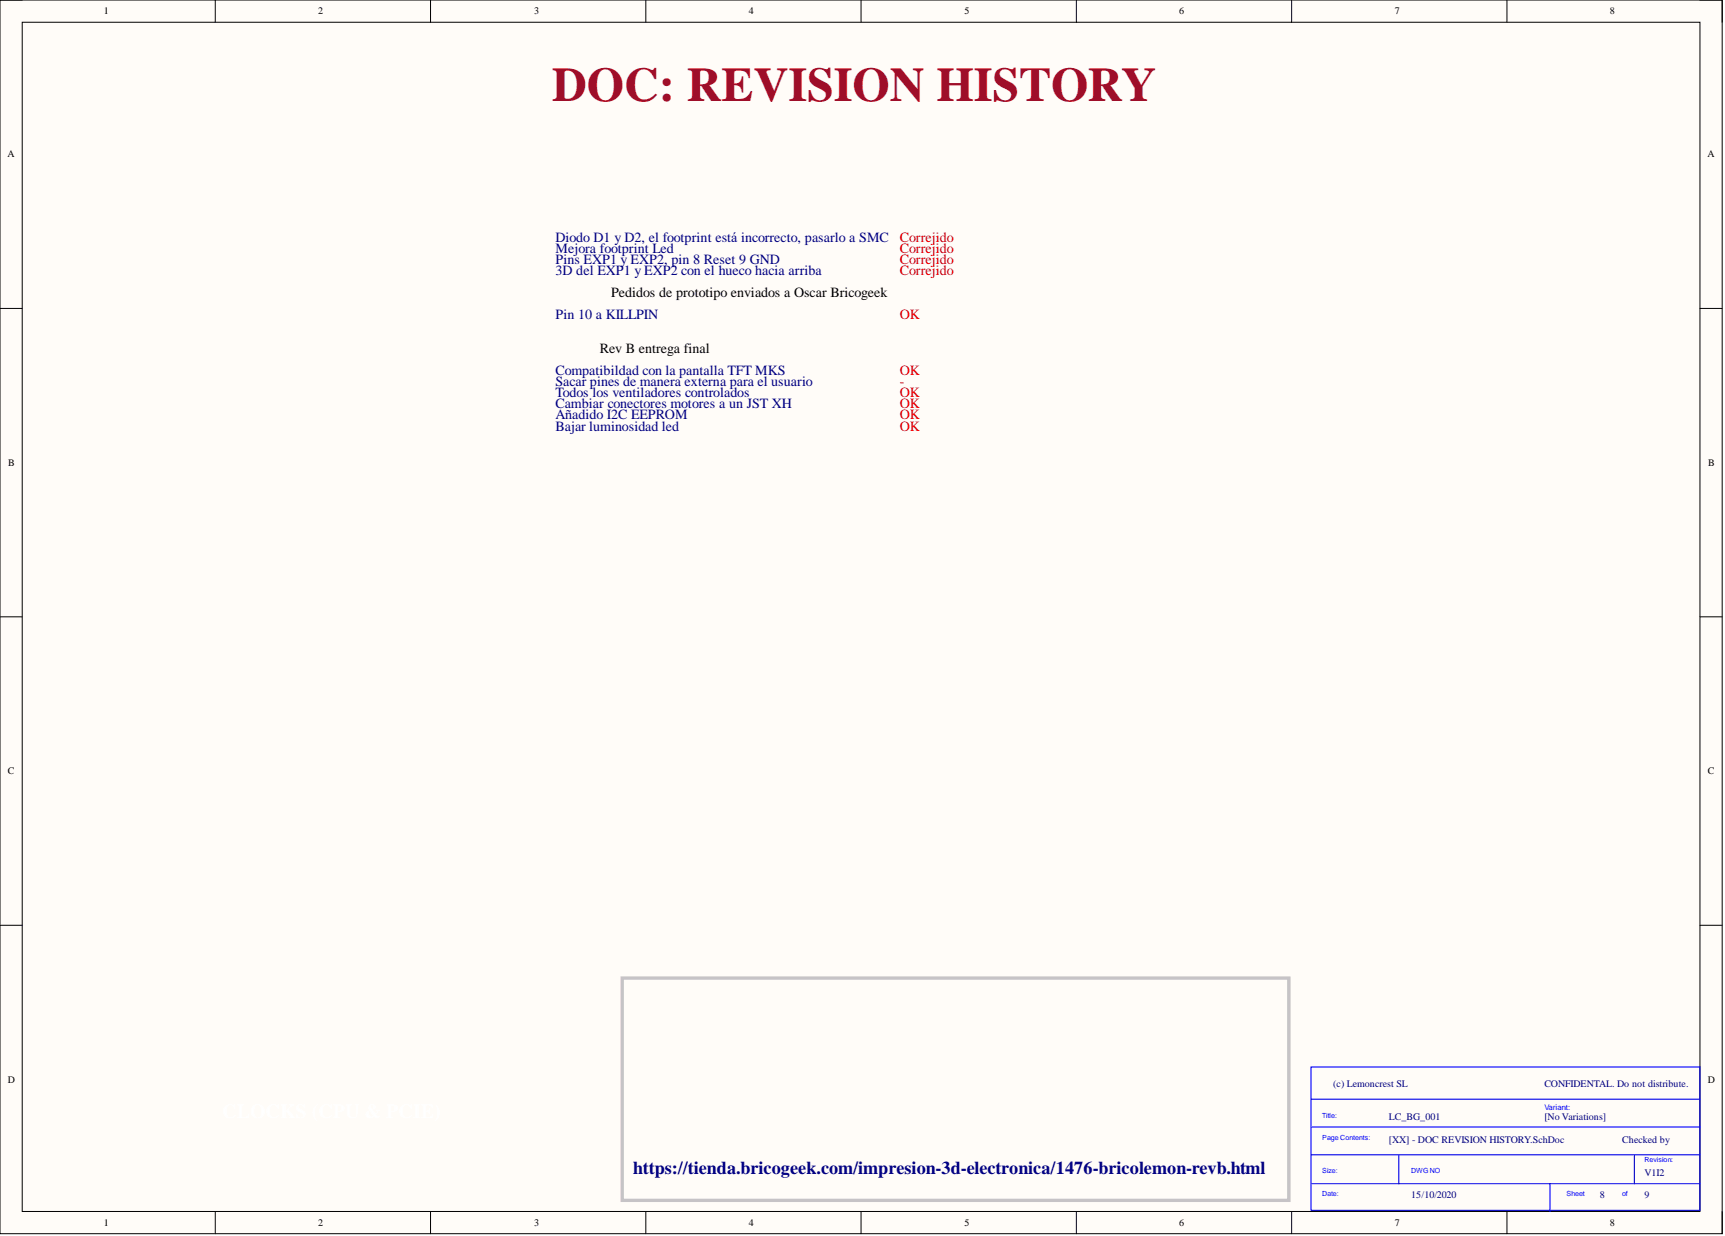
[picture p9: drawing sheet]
<svg xmlns="http://www.w3.org/2000/svg" width="393mm" height="282mm" viewBox="0 0 393 282" stroke-linecap="round" stroke-linejoin="round" font-family="sans-serif">
<defs><g id="words">
<text font-size="11" fill="#9e0e29" x="125.9" y="23">DOC: REVISION HISTORY</text>
<text font-size="4.1" fill="#000080" x="144.4" y="267.7">https://tienda.bricogeek.com/impresion-3d-electronica/1476-bricolemon-revb.html</text>
<g font-size="3.2" fill="#000080">
<text x="126.7" y="55.1">Diodo D1 y D2, el footprint está incorrecto, pasarlo a SMC</text>
<text x="126.7" y="57.6">Mejora footprint Led</text>
<text x="126.7" y="60.2">Pins EXP1 y EXP2, pin 8 Reset 9 GND</text>
<text x="126.7" y="62.7">3D del EXP1 y EXP2 con el hueco hacia arriba</text>
<text x="126.7" y="72.8">Pin 10 a KILLPIN</text>
<text x="126.7" y="85.5">Compatibildad con la pantalla TFT MKS</text>
<text x="126.7" y="88">Sacar pines de manera externa para el usuario</text>
<text x="126.7" y="90.6">Todos los ventiladores controlados</text>
<text x="126.7" y="93.1">Cambiar conectores motores a un JST XH</text>
<text x="126.7" y="95.6">Añadido I2C EEPROM</text>
<text x="126.7" y="98.2">Bajar luminosidad led</text>
</g>
<g font-size="3.2" fill="#f00">
<text x="205.2" y="55.1">Correjido</text>
<text x="205.2" y="57.6">Correjido</text>
<text x="205.2" y="60.2">Correjido</text>
<text x="205.2" y="62.7">Correjido</text>
<text x="205.2" y="72.8">OK</text>
<text x="205.2" y="85.5">OK</text>
<text x="205.2" y="88">-</text>
<text x="205.2" y="90.6">OK</text>
<text x="205.2" y="93.1">OK</text>
<text x="205.2" y="95.6">OK</text>
<text x="205.2" y="98.2">OK</text>
</g>
<g font-size="3.2">
<text x="139.3" y="67.8">Pedidos de prototipo enviados a Oscar Bricogeek</text>
<text x="136.8" y="80.4">Rev B entrega final</text>
</g>
<g font-size="2.3">
<text x="23.6" y="3.3">1</text>
<text x="72.5" y="3.3">2</text>
<text x="121.8" y="3.3">3</text>
<text x="170.8" y="3.3">4</text>
<text x="219.9" y="3.3">5</text>
<text x="268.9" y="3.3">6</text>
<text x="318" y="3.3">7</text>
<text x="367.1" y="3.3">8</text>
<text x="1.7" y="35.9">A</text>
<text x="389.3" y="35.9">A</text>
<text x="1.9" y="106.3">B</text>
<text x="389.5" y="106.3">B</text>
<text x="1.8" y="176.6">C</text>
<text x="389.4" y="176.6">C</text>
<text x="1.8" y="247">D</text>
<text x="389.4" y="247">D</text>
<text x="23.6" y="279.6">1</text>
<text x="72.5" y="279.6">2</text>
<text x="121.8" y="279.6">3</text>
<text x="170.8" y="279.6">4</text>
<text x="219.9" y="279.6">5</text>
<text x="268.9" y="279.6">6</text>
<text x="318" y="279.6">7</text>
<text x="367.1" y="279.6">8</text>
</g>
<g font-size="2.3" fill="#000080">
<text x="304" y="247.9">(c) Lemoncrest SL</text>
<text x="352.2" y="247.9">CONFIDENTAL. Do not distribute.</text>
<text x="316.7" y="255.5">LC_BG_001</text>
<text x="352.2" y="255.5">[No Variations]</text>
<text x="316.7" y="260.6">[XX] - DOC REVISION HISTORY.SchDoc</text>
<text x="369.9" y="260.6">Checked by</text>
<text x="375" y="268.2">V1I2</text>
<text x="321.8" y="273.2">15/10/2020</text>
<text x="364.8" y="273.2">8</text>
<text x="375" y="273.2">9</text>
</g>
<text font-size="1.8" fill="#00f" x="352.2" y="253">Variant:</text>
<g font-size="1.6" fill="#00f">
<text x="301.5" y="254.9">Title:</text>
<text x="301.5" y="260">Page Contents:</text>
<text x="301.5" y="267.6">Size:</text>
<text x="321.8" y="267.6">DWGNO</text>
<text x="375" y="265">Revision:</text>
<text x="301.5" y="272.6">Date:</text>
<text x="357.2" y="272.6">Sheet</text>
<text x="369.9" y="272.6">of</text>
</g>
</g></defs>
<path d="M0 0h392.7v281.3h-392.7z" fill-rule="evenodd" fill="#fffcf8"/>
<path d="M0 0h392.7v281.3h-392.7z" fill="none" stroke="#000" stroke-width=".23"/>
<path d="M5.1 5.1h382.5v271.2h-382.5z" fill-rule="evenodd" fill="#fffcf8"/>
<g fill="none" stroke="#000" stroke-width=".23">
<path d="M0 0h5.1M5.1 5.1h382.5v271.2h-382.5zM49.1 0v5.1M98.2 0v5.1M147.3 0v5.1M196.4 0v5.1M245.4 0v5.1M294.5 0v5.1M343.6 0v5.1M387.6 0h5.1v5.1M0 70.3h5.1M387.6 70.3h5.1"/>
<path d="M0 140.7h5.1M387.6 140.7h5.1M0 211h5.1M387.6 211h5.1M49.1 276.3v5M98.2 276.3v5M147.3 276.3v5M196.4 276.3v5M245.4 276.3v5M294.5 276.3v5M343.6 276.3v5M392.7 276.3v5"/>
</g>
<path d="M299 243.3h88.6v32.7h-88.6zM299 250.7h88.6M299.2 257h88.4M299 263.4h88.6M299.2 269.9h88.4M319 263.4v6.5M353.4 269.9v6.4M372.7 263.4v6.5" fill="none" stroke="#00f" stroke-width=".25"/>
<path d="M141.9 223.1h152v50.6h-152z" fill="none" stroke="#c6c3c6" stroke-width=".76"/>
<use href="#words"/>
</svg>
